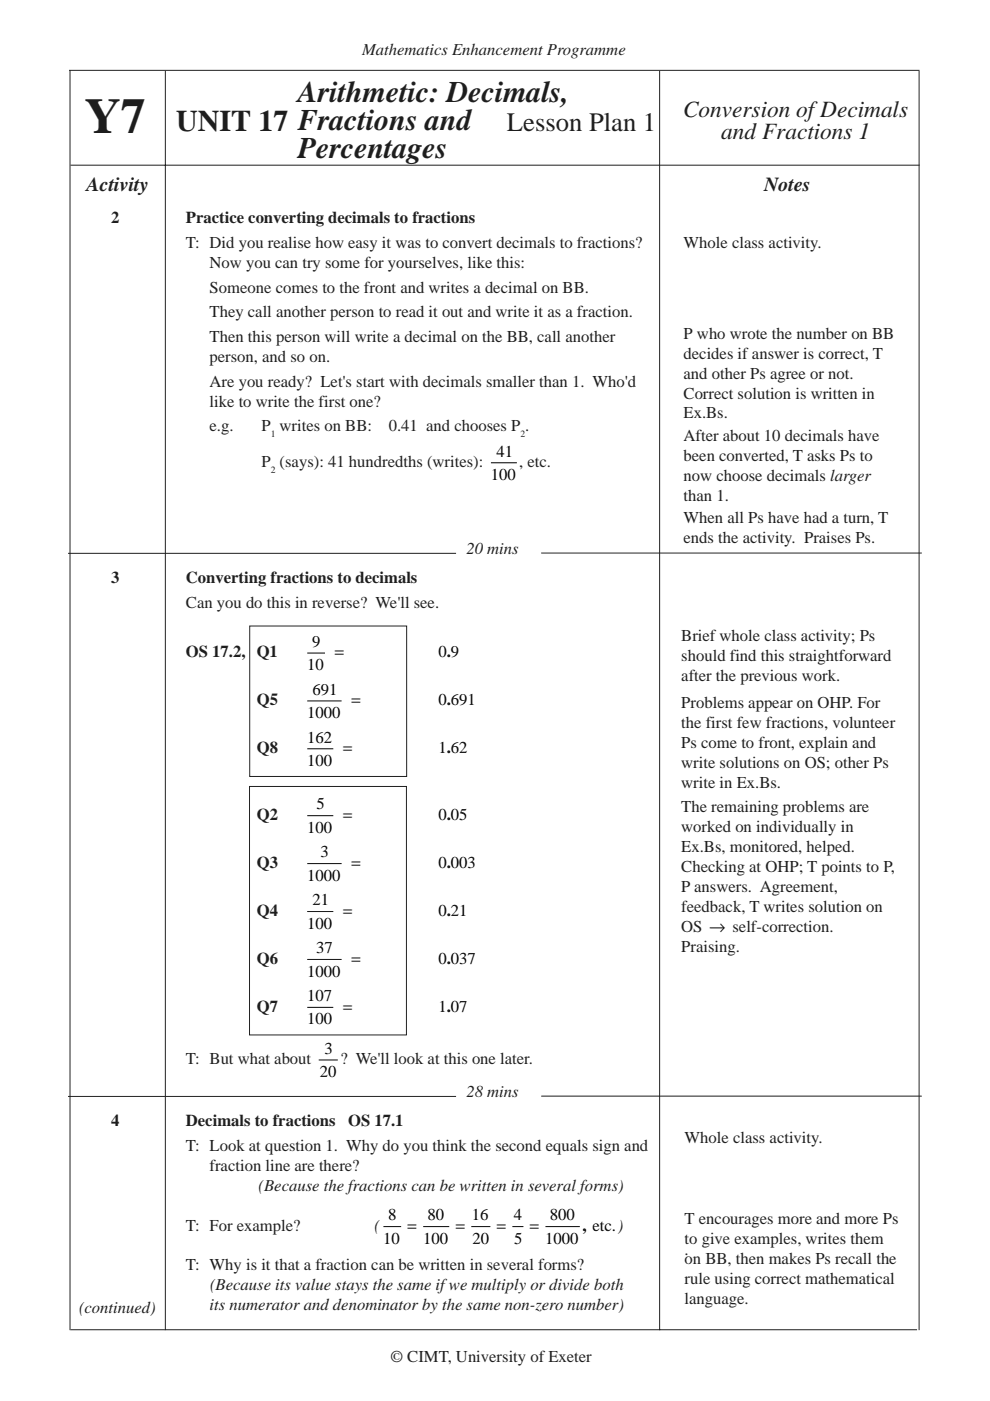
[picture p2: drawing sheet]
<svg xmlns="http://www.w3.org/2000/svg" width="210mm" height="297mm" viewBox="0 0 210 297" stroke-linecap="round" stroke-linejoin="round" font-family="sans-serif">
<defs><g id="words">
<text font-size="10.6" fill="#231f20" x="18" y="28.3">Y7</text>
<g font-size="6.3" fill="#231f20">
<text x="63.1" y="21.5">Arithmetic: Decimals,</text>
<text x="37.3" y="27.7">UNIT 17 Fractions and</text>
<text x="63.1" y="33.5">Percentages</text>
</g>
<text font-size="5.6" fill="#231f20" x="107.5" y="27.7">Lesson Plan 1</text>
<g font-size="4.9" fill="#231f20">
<text x="144.8" y="24.8">Conversion of Decimals</text>
<text x="152.9" y="29.4">and Fractions 1</text>
</g>
<g font-size="4.2" fill="#231f20">
<text x="18.4" y="40.4">Activity</text>
<text x="162" y="40.4">Notes</text>
</g>
<g font-size="3.5" fill="#231f20">
<text x="76.8" y="11.6">Mathematics Enhancement Programme</text>
<text x="23.5" y="47.3">2</text>
<text x="39.4" y="47.3">Practice converting decimals to fractions</text>
<text x="39.4" y="52.6">T: Did you realise how easy it was to convert decimals to fractions?</text>
<text x="144.9" y="52.5">Whole class activity.</text>
<text x="44.4" y="56.8">Now you can try some for yourselves, like this:</text>
<text x="44.4" y="62.1">Someone comes to the front and writes a decimal on BB.</text>
<text x="44.4" y="67.3">They call another person to read it out and write it as a fraction.</text>
<text x="144.9" y="71.8">P who wrote the number on BB</text>
<text x="44.4" y="72.5">Then this person will write a decimal on the BB, call another</text>
<text x="44.4" y="76.8">person, and so on.</text>
<text x="144.9" y="76">decides if answer is correct, T</text>
<text x="44.4" y="82">Are you ready? Let's start with decimals smaller than 1. Who'd</text>
<text x="144.9" y="80.3">and other Ps agree or not.</text>
<text x="44.4" y="86.2">like to write the first one?</text>
<text x="144.9" y="84.5">Correct solution is written in</text>
<text x="144.9" y="88.7">Ex.Bs.</text>
<text x="44.4" y="91.5">e.g.</text>
<text x="55.4" y="91.5">P writes on BB:</text>
<text x="82.4" y="91.5">0.41 and chooses P .</text>
<text x="144.9" y="93.4">After about 10 decimals have</text>
<text x="55.4" y="99">P (says): 41 hundredths (writes):</text>
<text x="110.1" y="99">, etc.</text>
<text x="144.9" y="97.7">been converted, T asks Ps to</text>
<text x="144.9" y="101.9">now choose decimals larger</text>
<text x="144.9" y="106.1">than 1.</text>
<text x="144.9" y="110.9">When all Ps have had a turn, T</text>
<text x="98.9" y="117.4">20 mins</text>
<text x="144.9" y="115.1">ends the activity. Praises Ps.</text>
<text x="23.5" y="123.6">3</text>
<text x="39.4" y="123.6">Converting fractions to decimals</text>
<text x="39.4" y="128.8">Can you do this in reverse? We'll see.</text>
<text x="144.4" y="135.8">Brief whole class activity; Ps</text>
<text x="39.4" y="139.4">OS 17.2, Q1</text>
<text x="144.4" y="140.1">should find this straightforward</text>
<text x="54.4" y="149.5">Q5</text>
<text x="144.4" y="144.3">after the previous work.</text>
<text x="144.4" y="150">Problems appear on OHP. For</text>
<text x="144.4" y="154.3">the first few fractions, volunteer</text>
<text x="54.4" y="159.7">Q8</text>
<text x="144.4" y="158.5">Ps come to front, explain and</text>
<text x="144.4" y="162.7">write solutions on OS; other Ps</text>
<text x="144.4" y="167">write in Ex.Bs.</text>
<text x="54.4" y="173.9">Q2</text>
<text x="144.4" y="172.2">The remaining problems are</text>
<text x="144.4" y="176.4">worked on individually in</text>
<text x="54.4" y="184">Q3</text>
<text x="144.4" y="180.7">Ex.Bs, monitored, helped.</text>
<text x="144.4" y="184.9">Checking at OHP; T points to P,</text>
<text x="144.4" y="189.1">P answers. Agreement,</text>
<text x="54.4" y="194.2">Q4</text>
<text x="144.4" y="193.4">feedback, T writes solution on</text>
<text x="144.4" y="197.6">OS → self-correction.</text>
<text x="144.4" y="201.8">Praising.</text>
<text x="54.4" y="204.3">Q6</text>
<text x="54.4" y="214.5">Q7</text>
<text x="39.4" y="225.6">T: But what about</text>
<text x="72.2" y="225.6">? We'll look at this one later.</text>
<text x="98.9" y="232.5">28 mins</text>
<text x="23.5" y="238.7">4</text>
<text x="39.4" y="238.7">Decimals to fractions</text>
<text x="73.8" y="238.7">OS 17.1</text>
<text x="39.4" y="244">T: Look at question 1. Why do you think the second equals sign and</text>
<text x="145.1" y="242.4">Whole class activity.</text>
<text x="44.4" y="248.2">fraction line are there?</text>
<text x="54.8" y="252.4">(Because the fractions can be written in several forms)</text>
<text x="39.4" y="261">T: For example?</text>
<text x="79.4" y="261">(</text>
<text x="145.1" y="259.6">T encourages more and more Ps</text>
<text x="145.1" y="263.8">to give examples, writes them</text>
<text x="39.4" y="269.3">T: Why is it that a fraction can be written in several forms?</text>
<text x="145.1" y="266.1">.</text>
<text x="145.1" y="268.1">on BB, then makes Ps recall the</text>
<text x="44.5" y="273.6">(Because its value stays the same if we multiply or divide both</text>
<text x="145.1" y="272.3">rule using correct mathematical</text>
<text x="16.7" y="278.3">(continued)</text>
<text x="44.4" y="277.8">its numerator and denominator by the same non-zero number)</text>
<text x="145.1" y="276.5">language.</text>
<text x="82.8" y="288.8">© CIMT, University of Exeter</text>
</g>
<g font-size="3.5">
<text x="104.1" y="101.7">100</text>
<text x="105.3" y="96.8">41</text>
<text x="66.2" y="137.1">9</text>
<text x="65.1" y="142.1">10</text>
<text x="71" y="139.4">=</text>
<text x="93" y="139.4">0 9</text>
<text x="94.7" y="139.4">.</text>
<text x="66.3" y="147.3">691</text>
<text x="74.5" y="149.5">=</text>
<text x="93" y="149.5">0 691</text>
<text x="94.7" y="149.5">.</text>
<text x="65.1" y="152.2">1000</text>
<text x="65.1" y="157.4">162</text>
<text x="72.8" y="159.7">=</text>
<text x="93" y="159.7">1 62</text>
<text x="94.7" y="159.7">.</text>
<text x="65.1" y="162.4">100</text>
<text x="67.1" y="171.6">5</text>
<text x="72.8" y="173.9">=</text>
<text x="93" y="173.9">0 05</text>
<text x="94.7" y="173.9">.</text>
<text x="65.1" y="176.6">100</text>
<text x="68" y="181.8">3</text>
<text x="74.5" y="184">=</text>
<text x="93" y="184">0 003</text>
<text x="94.7" y="184">.</text>
<text x="65.1" y="186.7">1000</text>
<text x="66.3" y="191.9">21</text>
<text x="65.1" y="196.9">100</text>
<text x="72.8" y="194.2">=</text>
<text x="93" y="194.2">0 21</text>
<text x="94.7" y="194.2">.</text>
<text x="67" y="202.1">37</text>
<text x="65.1" y="207">1000</text>
<text x="74.5" y="204.3">=</text>
<text x="93" y="204.3">0 037</text>
<text x="94.7" y="204.3">.</text>
<text x="65.2" y="212.3">107</text>
<text x="72.8" y="214.5">=</text>
<text x="93" y="214.5">1 07</text>
<text x="94.7" y="214.5">.</text>
<text x="65.1" y="217.2">100</text>
<text x="68.8" y="223.4">3</text>
<text x="67.8" y="228.4">20</text>
<text x="81.3" y="263.7">10</text>
<text x="82.3" y="258.7">8</text>
<text x="86.4" y="261">=</text>
<text x="89.7" y="263.7">100</text>
<text x="90.7" y="258.7">80</text>
<text x="96.6" y="261">=</text>
<text x="100" y="258.7">16</text>
<text x="100.2" y="263.7">20</text>
<text x="105.3" y="261">=</text>
<text x="109" y="258.7">4</text>
<text x="109" y="263.7">5</text>
<text x="112.4" y="261">=</text>
<text x="115.6" y="263.7">1000</text>
<text x="116.6" y="258.7">800</text>
<text x="123.5" y="261">, etc.)</text>
</g>
<g font-size="2" fill="#231f20">
<text x="57.4" y="92.7">1</text>
<text x="110.3" y="92.7">2</text>
<text x="57.4" y="100.2">2</text>
</g>
</g></defs>
<g fill="none" stroke="#231f20" stroke-width=".21">
<path d="M14.6 14.9h180.4M14.8 15v267M35.1 15v267M139.9 15v267M194.9 15v267M15 35h180M14.4 117.3h82.3M114.8 117.3h80.6M52.9 132.7h33.3v31.9h-33.3zM52.9 166.7h33.3v52.7h-33.3zM14.4 232.5h82.3M114.8 232.4h80.6"/>
<path d="M15 281.9h179.4"/>
</g>
<g fill="none" stroke="#000" stroke-width=".21">
<path d="M104.1 98.1h5.5M65.1 138.5h3.8M65.1 148.6h7.3M65.1 158.8h5.6M65.1 172.9h5.6M65.1 183.1h7.3M65.1 193.3h5.6M65.1 203.4h7.3M65.1 213.6h5.6M67.6 224.7h4M81.3 260.1h3.8M89.7 260.1h5.5"/>
<path d="M99.9 260.1h4.1M108.6 260.1h2.4M115.7 260.1h7.2"/>
</g>
<use href="#words"/>
</svg>
